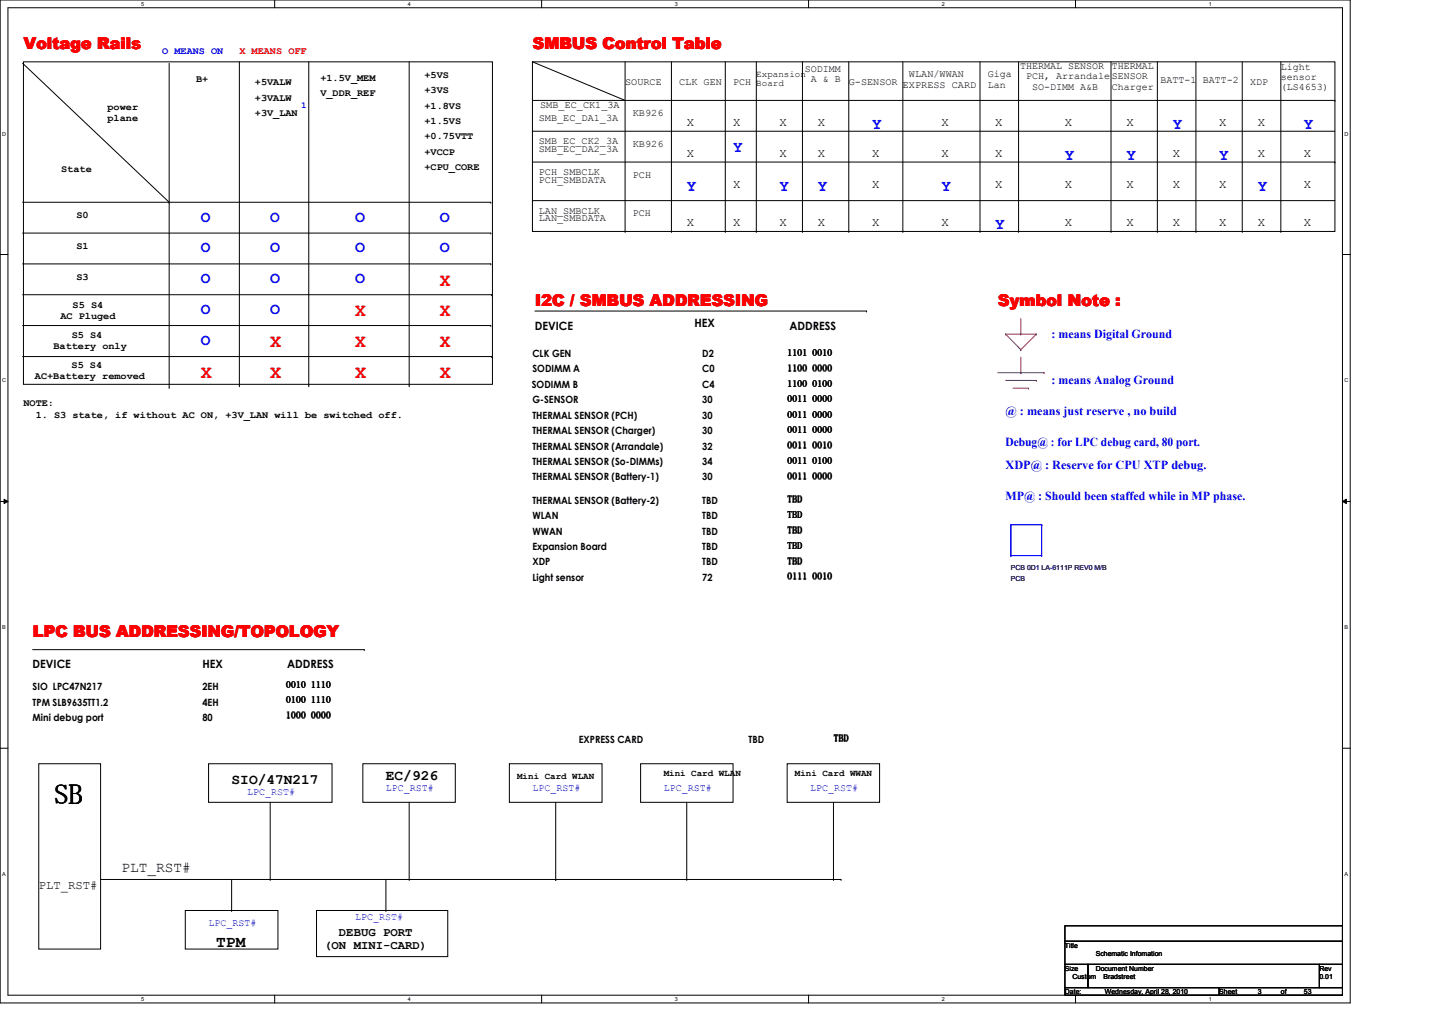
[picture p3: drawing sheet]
<svg xmlns="http://www.w3.org/2000/svg" width="297mm" height="210mm" viewBox="0 0 297 210" stroke-linecap="round" stroke-linejoin="round" font-family="sans-serif">
<defs><g id="words">
<text font-size="5.9" x="11.3" y="166.8">SB</text>
<g font-size="3.8" fill="#f00">
<text x="91.3" y="59.2">X</text>
<text x="73.7" y="65.6">X</text>
<text x="91.3" y="65.6">X</text>
<text x="56" y="72.1">X</text>
<text x="73.7" y="72.1">X</text>
<text x="91.3" y="72.1">X</text>
<text x="41.7" y="78.4">X</text>
<text x="56" y="78.4">X</text>
<text x="73.7" y="78.4">X</text>
<text x="91.3" y="78.4">X</text>
</g>
<g font-size="3.3" fill="#f00">
<text x="4.9" y="10.1">Voltage Rails</text>
<text x="110.5" y="10.1">SMBUS Control Table</text>
<text x="111" y="63.4">I2C / SMBUS ADDRESSING</text>
<text x="207" y="63.4">Symbol Note :</text>
<text x="6.9" y="132">LPC BUS ADDRESSING/TOPOLOGY</text>
</g>
<g font-size="3.3" fill="#00f">
<text x="180.9" y="26.8">Y</text>
<text x="243.3" y="26.8">Y</text>
<text x="270.5" y="26.8">Y</text>
<text x="152.1" y="31.6">Y</text>
<text x="220.9" y="33.1">Y</text>
<text x="233.7" y="33.1">Y</text>
<text x="252.9" y="33.1">Y</text>
<text x="142.4" y="39.6">Y</text>
<text x="161.7" y="39.6">Y</text>
<text x="169.7" y="39.6">Y</text>
<text x="195.3" y="39.6">Y</text>
<text x="260.9" y="39.6">Y</text>
<text x="41.7" y="46">O</text>
<text x="56" y="46">O</text>
<text x="73.7" y="46">O</text>
<text x="91.3" y="46">O</text>
<text x="206.5" y="47.6">Y</text>
<text x="41.7" y="52.4">O</text>
<text x="56" y="52.4">O</text>
<text x="73.7" y="52.4">O</text>
<text x="91.3" y="52.4">O</text>
<text x="41.7" y="58.8">O</text>
<text x="56" y="58.8">O</text>
<text x="73.7" y="58.8">O</text>
<text x="41.7" y="65.2">O</text>
<text x="56" y="65.2">O</text>
<text x="41.7" y="71.6">O</text>
</g>
<text font-size="3.3" x="44.9" y="196.4">TPM</text>
<g font-size="3">
<text x="80" y="161.9">EC/926</text>
<text x="48" y="162.5">SIO/47N217</text>
<text x="25.2" y="180.8">PLT_RST#</text>
</g>
<g font-size="2.5">
<text x="142.4" y="26.1">X</text>
<text x="152.1" y="26.1">X</text>
<text x="161.7" y="26.1">X</text>
<text x="169.7" y="26.1">X</text>
<text x="195.3" y="26.1">X</text>
<text x="206.5" y="26.1">X</text>
<text x="220.9" y="26.1">X</text>
<text x="233.7" y="26.1">X</text>
<text x="252.9" y="26.1">X</text>
<text x="260.9" y="26.1">X</text>
<text x="142.4" y="32.5">X</text>
<text x="161.7" y="32.5">X</text>
<text x="169.7" y="32.5">X</text>
<text x="180.9" y="32.5">X</text>
<text x="195.3" y="32.5">X</text>
<text x="206.5" y="32.5">X</text>
<text x="243.3" y="32.5">X</text>
<text x="260.9" y="32.5">X</text>
<text x="270.5" y="32.5">X</text>
<text x="152.1" y="38.9">X</text>
<text x="180.9" y="38.9">X</text>
<text x="206.5" y="38.9">X</text>
<text x="220.9" y="38.9">X</text>
<text x="233.7" y="38.9">X</text>
<text x="243.3" y="38.9">X</text>
<text x="252.9" y="38.9">X</text>
<text x="270.5" y="38.9">X</text>
<text x="142.4" y="46.9">X</text>
<text x="152.1" y="46.9">X</text>
<text x="161.7" y="46.9">X</text>
<text x="169.7" y="46.9">X</text>
<text x="180.9" y="46.9">X</text>
<text x="195.3" y="46.9">X</text>
<text x="220.9" y="46.9">X</text>
<text x="233.7" y="46.9">X</text>
<text x="243.3" y="46.9">X</text>
<text x="252.9" y="46.9">X</text>
<text x="260.9" y="46.9">X</text>
<text x="270.5" y="46.9">X</text>
<text x="8" y="184.5">PLT_RST#</text>
<text x="67.3" y="196.9">(ON MINI-CARD)</text>
<text x="70.3" y="194.1">DEBUG PORT</text>
</g>
<g font-size="2.5" fill="#00f">
<text x="218.1" y="70">: means Digital Ground</text>
<text x="218.1" y="79.6">: means Analog Ground</text>
<text x="208.6" y="86">@ : means just reserve , no build</text>
<text x="208.6" y="92.4">Debug@ : for LPC debug card, 80 port.</text>
<text x="208.6" y="97.2">XDP@ : Reserve for CPU XTP debug.</text>
<text x="208.6" y="103.6">MP@ : Should been staffed while in MP phase.</text>
</g>
<g font-size="2.4">
<text x="111" y="68.4">DEVICE</text>
<text x="144.1" y="67.9">HEX</text>
<text x="163.7" y="68.4">ADDRESS</text>
<text x="6.8" y="138.6">DEVICE</text>
<text x="42" y="138.6">HEX</text>
<text x="59.6" y="138.6">ADDRESS</text>
</g>
<g font-size="2.1" fill="#00f">
<text x="33.7" y="11.3">O MEANS ON</text>
<text x="51.3" y="164.8">LPC_RST#</text>
<text x="80" y="164">LPC_RST#</text>
<text x="110.4" y="164">LPC_RST#</text>
<text x="137.7" y="164">LPC_RST#</text>
<text x="168.1" y="164">LPC_RST#</text>
<text x="73.7" y="190.8">LPC_RST#</text>
<text x="43.3" y="192">LPC_RST#</text>
</g>
<text font-size="2.1" fill="#f00" x="49.7" y="11.3">X MEANS OFF</text>
<g font-size="2.1">
<text x="40.7" y="17.1">B+</text>
<text x="52.9" y="17.7">+5VALW</text>
<text x="66.5" y="16.8">+1.5V_MEM</text>
<text x="88.1" y="16.1">+5VS</text>
<text x="129.7" y="17.6">SOURCE</text>
<text x="140.9" y="17.6">CLK GEN</text>
<text x="152.1" y="17.6">PCH</text>
<text x="167" y="14.9">SODIMM</text>
<text x="168.2" y="17.1">A &amp; B</text>
<text x="176.1" y="17.6">G-SENSOR</text>
<text x="188.5" y="16">WLAN/WWAN</text>
<text x="204.9" y="16">Giga</text>
<text x="211.6" y="14.3">THERMAL SENSOR</text>
<text x="212.8" y="16.4">PCH, Arrandale</text>
<text x="230.6" y="14.3">THERMAL</text>
<text x="230.6" y="16.4">SENSOR</text>
<text x="240.7" y="17.1">BATT-1</text>
<text x="249.5" y="17.3">BATT-2</text>
<text x="259.3" y="17.6">XDP</text>
<text x="265.7" y="14.4">Light</text>
<text x="265.7" y="16.6">sensor</text>
<text x="22.3" y="22.8">power</text>
<text x="52.9" y="20.9">+3VALW</text>
<text x="66.5" y="19.9">V_DDR_REF</text>
<text x="88.1" y="19.3">+3VS</text>
<text x="88.1" y="22.5">+1.8VS</text>
<text x="112.1" y="22.4">SMB_EC_CK1_3A</text>
<text x="187.3" y="18.2">EXPRESS CARD</text>
<text x="204.9" y="18.2">Lan</text>
<text x="214.1" y="18.6">SO-DIMM A&amp;B</text>
<text x="230.6" y="18.6">Charger</text>
<text x="265.7" y="18.8">(LS4653)</text>
<text x="22.3" y="25.1">plane</text>
<text x="52.9" y="24.1">+3V_LAN</text>
<text x="88.1" y="28.9">+0.75VTT</text>
<text x="88.1" y="25.7">+1.5VS</text>
<text x="111.8" y="29.9">SMB_EC_CK2_3A</text>
<text x="111.8" y="25.1">SMB_EC_DA1_3A</text>
<text x="131.3" y="24">KB926</text>
<text x="12.7" y="35.6">State</text>
<text x="88.1" y="35.3">+CPU_CORE</text>
<text x="88.1" y="32.1">+VCCP</text>
<text x="111.8" y="31.5">SMB_EC_DA2_3A</text>
<text x="131.3" y="30.4">KB926</text>
<text x="111.8" y="36.3">PCH_SMBCLK</text>
<text x="111.8" y="37.9">PCH_SMBDATA</text>
<text x="131.3" y="36.8">PCH</text>
<text x="15.9" y="45.2">S0</text>
<text x="111.8" y="44.3">LAN_SMBCLK</text>
<text x="111.8" y="45.9">LAN_SMBDATA</text>
<text x="131.3" y="44.8">PCH</text>
<text x="15.9" y="51.6">S1</text>
<text x="15.9" y="58">S3</text>
<text x="15.1" y="63.8">S5 S4</text>
<text x="12.5" y="66.1">AC Pluged</text>
<text x="14.9" y="70">S5 S4</text>
<text x="11.1" y="72.3">Battery only</text>
<text x="14.9" y="76.3">S5 S4</text>
<text x="110.4" y="74">CLK GEN</text>
<text x="110.4" y="77.3">SODIMM A</text>
<text x="145.7" y="74">D2</text>
<text x="145.7" y="77.3">C0</text>
<text x="163.4" y="73.8">1101 0010</text>
<text x="163.4" y="77">1100 0000</text>
<text x="7.2" y="78.6">AC+Battery removed</text>
<text x="110.3" y="80.4">SODIMM B</text>
<text x="110.4" y="83.7">G-SENSOR</text>
<text x="145.7" y="80.4">C4</text>
<text x="145.7" y="83.7">30</text>
<text x="163.4" y="80.2">1100 0100</text>
<text x="163.4" y="83.4">0011 0000</text>
<text x="4.9" y="84.3">NOTE:</text>
<text x="7.4" y="86.6">1. S3 state, if without AC ON, +3V_LAN will be switched off.</text>
<text x="110.4" y="86.9">THERMAL SENSOR (PCH)</text>
<text x="145.7" y="86.9">30</text>
<text x="163.4" y="86.6">0011 0000</text>
<text x="163.4" y="89.8">0011 0000</text>
<text x="110.4" y="93.3">THERMAL SENSOR (Arrandale)</text>
<text x="110.4" y="90">THERMAL SENSOR (Charger)</text>
<text x="145.7" y="93.3">32</text>
<text x="145.7" y="90">30</text>
<text x="163.4" y="93">0011 0010</text>
<text x="110.4" y="96.4">THERMAL SENSOR (So-DIMMs)</text>
<text x="110.4" y="99.7">THERMAL SENSOR (Battery-1)</text>
<text x="145.7" y="96.4">34</text>
<text x="145.7" y="99.7">30</text>
<text x="163.4" y="96.2">0011 0100</text>
<text x="163.4" y="99.4">0011 0000</text>
<text x="110.4" y="107.7">WLAN</text>
<text x="110.4" y="104.4">THERMAL SENSOR (Battery-2)</text>
<text x="145.7" y="107.7">TBD</text>
<text x="145.7" y="104.4">TBD</text>
<text x="163.4" y="107.4">TBD</text>
<text x="163.4" y="104.2">TBD</text>
<text x="110.4" y="110.9">WWAN</text>
<text x="145.7" y="110.9">TBD</text>
<text x="163.4" y="110.6">TBD</text>
<text x="163.4" y="113.8">TBD</text>
<text x="110.4" y="114">Expansion Board</text>
<text x="110.4" y="117.3">XDP</text>
<text x="145.7" y="117.3">TBD</text>
<text x="145.7" y="114">TBD</text>
<text x="163.4" y="117">TBD</text>
<text x="110.4" y="120.4">Light sensor</text>
<text x="145.7" y="120.4">72</text>
<text x="163.4" y="120.2">0111 0010</text>
<text x="6.8" y="143.2">SIO LPC47N217</text>
<text x="42" y="143.2">2EH</text>
<text x="59.3" y="142.6">0010 1110</text>
<text x="6.8" y="146.4">TPM SLB9635TT1.2</text>
<text x="6.8" y="149.6">Mini debug port</text>
<text x="42" y="146.4">4EH</text>
<text x="42" y="149.6">80</text>
<text x="59.3" y="145.8">0100 1110</text>
<text x="59.3" y="149">1000 0000</text>
<text x="120.1" y="154.1">EXPRESS CARD</text>
<text x="155.3" y="154.1">TBD</text>
<text x="173" y="153.8">TBD</text>
</g>
<g font-size="1.9">
<text x="156.9" y="15.9">Expansion</text>
<text x="156.9" y="17.9">Board</text>
<text x="107.3" y="161.6">Mini Card WLAN</text>
<text x="137.7" y="161">Mini Card WLAN</text>
<text x="164.9" y="161">Mini Card WWAN</text>
</g>
<text font-size="1.9" fill="#00f" x="62.4" y="22.4">1</text>
<g font-size="1.4" fill="#000080">
<text x="209.7" y="118.2">PCB 0D1 LA-6111P REV0 M/B</text>
<text x="209.7" y="120.4">PCB</text>
</g>
<g font-size="1.4">
<text x="220.9" y="196.6">Title</text>
<text x="220.9" y="201.4">Size</text>
<text x="222.5" y="203">Custom</text>
<text x="227.3" y="201.4">Document Number</text>
<text x="227.3" y="198.2">Schematic Infomation</text>
<text x="228.9" y="203">Bradstreet</text>
<text x="273.7" y="201.4">Rev</text>
<text x="273.7" y="203">0.01</text>
<text x="220.9" y="206.2">Date:</text>
<text x="229.2" y="206.2">Wednesday, April 28, 2010</text>
<text x="252.9" y="206.2">Sheet</text>
<text x="260.9" y="206.2">3</text>
<text x="265.7" y="206.2">of</text>
<text x="270.5" y="206.2">53</text>
</g>
<g font-size="1.1">
<text x="29.3" y="1.1">5</text>
<text x="84.6" y="1.1">4</text>
<text x="140" y="1.1">3</text>
<text x="195.4" y="1.1">2</text>
<text x="250.7" y="1.1">1</text>
<text x=".5" y="28.2">D</text>
<text x="278.9" y="28.2">D</text>
<text x=".5" y="79.3">C</text>
<text x="278.9" y="79.3">C</text>
<text x=".5" y="130.6">B</text>
<text x="278.9" y="130.6">B</text>
<text x=".5" y="181.7">A</text>
<text x="278.9" y="181.7">A</text>
<text x="29.3" y="207.6">5</text>
<text x="84.6" y="207.6">4</text>
<text x="140" y="207.6">3</text>
<text x="195.4" y="207.6">2</text>
<text x="250.7" y="207.6">1</text>
</g>
</g></defs>
<path d="M0 0h280.1v208h-280.1zM1.6 1.6h276.9v204.8h-276.9z" fill="none" stroke="#000" stroke-width=".21"/>
<g fill="#fff">
<path d="M29.3 .2h.6v1.2h-.6z"/>
<path d="M29.3 206.6h.6v1.2h-.6z"/>
</g>
<path d="M57 0v1.6M57 206.4v1.6" fill="none" stroke="#000" stroke-width=".21"/>
<g fill="#fff">
<path d="M84.6 .2h.6v1.2h-.6z"/>
<path d="M84.6 206.6h.6v1.2h-.6z"/>
</g>
<path d="M112.3 0v1.6M112.3 206.4v1.6" fill="none" stroke="#000" stroke-width=".21"/>
<g fill="#fff">
<path d="M140 .2h.6v1.2h-.6z"/>
<path d="M140 206.6h.6v1.2h-.6z"/>
</g>
<path d="M167.7 0v1.6M167.7 206.4v1.6" fill="none" stroke="#000" stroke-width=".21"/>
<g fill="#fff">
<path d="M195.4 .2h.6v1.2h-.6z"/>
<path d="M195.4 206.6h.6v1.2h-.6z"/>
</g>
<path d="M223.1 0v1.6M223.1 206.4v1.6" fill="none" stroke="#000" stroke-width=".21"/>
<g fill="#fff">
<path d="M250.7 .2h.6v1.2h-.6z"/>
<path d="M250.7 206.6h.6v1.2h-.6z"/>
<path d="M.5 27.2h.7v1.2h-.7z"/>
<path d="M278.9 27.2h.8v1.2h-.8z"/>
<path d="M.5 78.4h.7v1.1h-.7z"/>
<path d="M278.9 78.4h.8v1.1h-.8z"/>
</g>
<path d="M0 52.8h1.6M278.5 52.8h1.6" fill="none" stroke="#000" stroke-width=".21"/>
<g fill="#fff">
<path d="M.5 129.6h.7v1.2h-.7z"/>
<path d="M278.9 129.6h.7v1.2h-.7z"/>
</g>
<path d="M0 104h1.6M.8 103.5l.8 .5-.8 .4zM278.5 104l.8-.5v.9zM278.5 104h1.6" fill="none" stroke="#000" stroke-width=".21"/>
<path d="M.8 103.5l.8 .5-.8 .4zM278.5 104l.8-.5v.9z" fill="#000"/>
<g fill="#fff">
<path d="M.5 180.8h.7v1.1h-.7z"/>
<path d="M278.9 180.8h.7v1.1h-.7z"/>
</g>
<g fill="none" stroke="#000" stroke-width=".21">
<path d="M4.7 13.1l30.4 28.9M4.9 12.8h97.2v66.9h-97.2zM35.1 13.1v67.2M49.7 12.8v67.2M64 12.8v67.2M84.9 12.8v67.2M110.4 12.8h166.5v35.2h-166.5zM110.4 12.8h.1M110.4 12.8l19.3 8M129.7 12.8v35.2M139.3 12.8v35.2M150.4 12.8v35.2"/>
<path d="M156.9 12.8v35.2M166.5 12.8v35.2M176.1 12.8v35.2M187.3 12.8v35.2M203.3 12.8v35.2M211.3 12.8v35.2M230.5 12.8v35.2M240.1 12.8v35.2M248.1 12.8v35.2M257.7 12.8v35.2M265.7 12.8v35.2M110.4 27.2h.1"/>
<path d="M110.4 20.8h166.5M110.4 27.2h166.5M110.4 33.6h166.5M276.9 20.8h.1M276.9 33.6h.1M4.7 48.3h97.1M4.7 54.7h97.1M4.7 42h97.1M35.1 42h.1M101.8 48.3h.1M101.8 54.7h.1M101.8 42h.1"/>
<path d="M110.4 41.6h.1M110.4 41.6h166.5M129.7 48h.1M139.3 48h.1M150.4 48h.1M156.9 48h.1M166.5 48h.1M176.1 48h.1M187.3 48h.1M203.3 48h.1M211.3 48h.1M230.5 48h.1"/>
<path d="M240.1 48h.1M248.1 48h.1M257.7 48h.1M265.7 48h.1M4.7 67.5h97.1M4.7 61.1h97.3M4.7 74h97.3M101.8 67.5h.1M102 61.1h.1M102 74h.1M111 64.5h68.7M179.7 64.5h.1"/>
<path d="M35.1 80.3h.1M49.7 80h.1M64 80h.1M84.9 80h.1M6.8 134.7h68.8M75.6 134.7h.1M0 155.2h1.6M8 158.4h12.9v38.4h-12.9zM43.3 158.4h25.6v8h-25.6zM75.3 158.4h19.1v8h-19.1zM105.7 158.4h19.2v8h-19.2zM132.9 158.4h19.2v8h-19.2z"/>
<path d="M163.3 158.4h19.2v8h-19.2zM278.5 155.2h1.6M56 166.4v16M84.9 166.4v16M115.3 166.4v16M142.4 166.4v16M172.9 166.4v16M20.9 182.4h153.6M38.4 188.8h19.3v8h-19.3zM48 188.8h.1M48 182.4v6.4M56 182.4h.1"/>
<path d="M65.7 188.8h27.2v9.6h-27.2zM80 188.8h.1M80 182.4v6.4M84.9 182.4h.1M115.3 182.4h.1M142.4 182.4h.1M172.9 182.4h.1M174.5 182.4h.1M220.9 192h57.6v3.2h-57.6zM220.9 195.2h57.6v4.8h-57.6zM220.9 200h4.8v4.9h-4.8zM220.9 204.9h32v1.5h-32z"/>
<path d="M225.7 200h48v4.9h-48zM252.9 204.9h25.6v1.5h-25.6zM273.7 200h4.8v4.9h-4.8z"/>
</g>
<g fill="none" stroke="#800080" stroke-width=".21">
<path d="M207 77.3h9.6M208.6 69.3h.1M208.6 69.3h6.4M208.6 69.3l3.1 3.2M208.6 78.9h6.4M211.7 69.3h.1M211.7 72.5h.1M211.7 77.3h.1M211.7 66.1v3.2M211.7 74.1v3.2M215 69.3h.1M215 78.9h.1"/>
<path d="M215 69.3l-3.3 3.2M216.6 77.3h.1M210.1 80.5h3.3M213.4 80.5h.1"/>
</g>
<path d="M209.7 115.2h.1M209.7 115.2h6.4M216.1 108.8h.1M216.1 115.2h.1M216.1 108.8h-6.4v6.4M216.1 108.8v6.4" fill="none" stroke="#00f" stroke-width=".21"/>
<use href="#words"/>
</svg>
